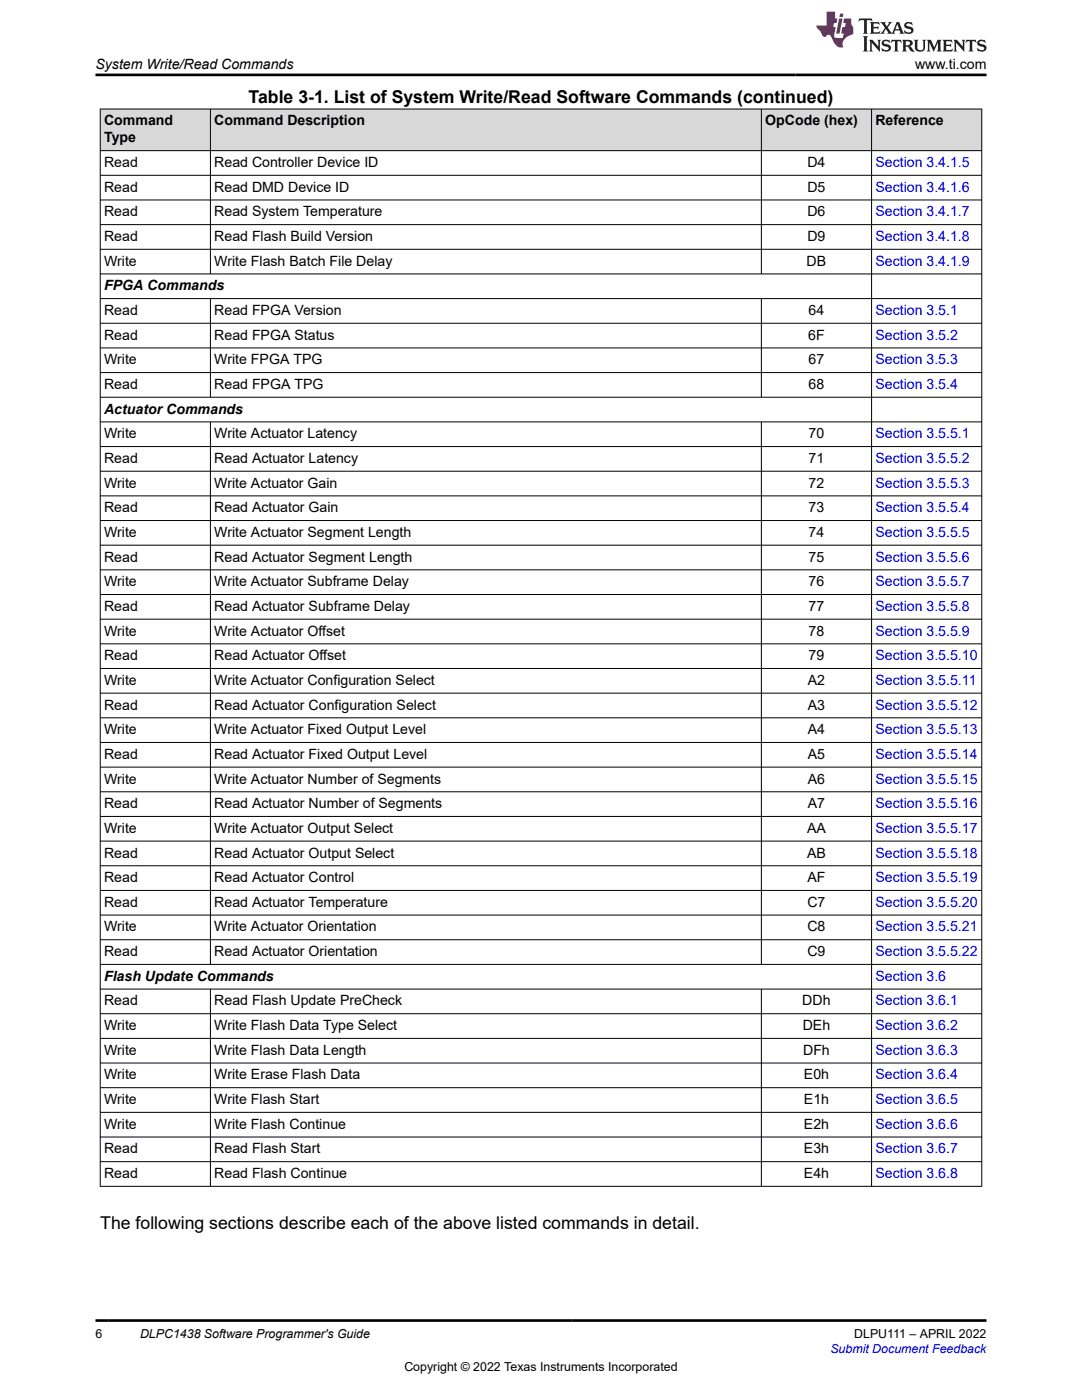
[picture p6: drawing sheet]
<svg xmlns="http://www.w3.org/2000/svg" width="216mm" height="279mm" viewBox="0 0 216 279" stroke-linecap="round" stroke-linejoin="round" font-family="sans-serif">
<defs><g id="words">
<g font-size="3.5">
<text x="49.6" y="20.6">Table 3-1. List of System Write/Read Software Commands (continued)</text>
<text x="20" y="245.2">The following sections describe each of the above listed commands in detail.</text>
</g>
<g font-size="2.8">
<text x="19" y="13.8">System Write/Read Commands</text>
<text x="182.6" y="13.8">www.ti.com</text>
<text x="20.8" y="25">Command</text>
<text x="20.8" y="28.4">Type</text>
<text x="42.8" y="25">Command Description</text>
<text x="152.7" y="25">OpCode (hex)</text>
<text x="174.7" y="25">Reference</text>
<text x="20.8" y="33.3">Read</text>
<text x="42.8" y="33.3">Read Controller Device ID</text>
<text x="161.1" y="33.3">D4</text>
<text x="20.8" y="38.3">Read</text>
<text x="42.8" y="38.3">Read DMD Device ID</text>
<text x="161.1" y="38.3">D5</text>
<text x="20.8" y="43.2">Read</text>
<text x="42.8" y="43.2">Read System Temperature</text>
<text x="161.1" y="43.2">D6</text>
<text x="20.8" y="48.1">Read</text>
<text x="20.8" y="53">Write</text>
<text x="42.8" y="48.1">Read Flash Build Version</text>
<text x="42.8" y="53">Write Flash Batch File Delay</text>
<text x="161" y="53">DB</text>
<text x="161.1" y="48.1">D9</text>
<text x="20.8" y="57.9">FPGA Commands</text>
<text x="20.8" y="62.9">Read</text>
<text x="42.8" y="62.9">Read FPGA Version</text>
<text x="161.3" y="62.9">64</text>
<text x="20.8" y="67.8">Read</text>
<text x="42.8" y="67.8">Read FPGA Status</text>
<text x="161.3" y="67.8">6F</text>
<text x="20.8" y="72.7">Write</text>
<text x="20.8" y="77.6">Read</text>
<text x="42.8" y="72.7">Write FPGA TPG</text>
<text x="42.8" y="77.6">Read FPGA TPG</text>
<text x="161.3" y="72.7">67</text>
<text x="161.3" y="77.6">68</text>
<text x="20.8" y="82.6">Actuator Commands</text>
<text x="20.8" y="87.5">Write</text>
<text x="42.8" y="87.5">Write Actuator Latency</text>
<text x="161.3" y="87.5">70</text>
<text x="20.8" y="92.4">Read</text>
<text x="42.8" y="92.4">Read Actuator Latency</text>
<text x="161.3" y="92.4">71</text>
<text x="20.8" y="97.3">Write</text>
<text x="42.8" y="97.3">Write Actuator Gain</text>
<text x="161.3" y="97.3">72</text>
<text x="20.8" y="102.2">Read</text>
<text x="20.8" y="107.2">Write</text>
<text x="42.8" y="102.2">Read Actuator Gain</text>
<text x="42.8" y="107.2">Write Actuator Segment Length</text>
<text x="161.3" y="102.2">73</text>
<text x="161.3" y="107.2">74</text>
<text x="20.8" y="112.1">Read</text>
<text x="42.8" y="112.1">Read Actuator Segment Length</text>
<text x="161.3" y="112.1">75</text>
<text x="20.8" y="117">Write</text>
<text x="42.8" y="117">Write Actuator Subframe Delay</text>
<text x="161.3" y="117">76</text>
<text x="20.8" y="121.9">Read</text>
<text x="42.8" y="121.9">Read Actuator Subframe Delay</text>
<text x="161.3" y="121.9">77</text>
<text x="20.8" y="126.8">Write</text>
<text x="20.8" y="131.8">Read</text>
<text x="42.8" y="126.8">Write Actuator Offset</text>
<text x="42.8" y="131.8">Read Actuator Offset</text>
<text x="161.3" y="126.8">78</text>
<text x="161.3" y="131.8">79</text>
<text x="20.8" y="136.7">Write</text>
<text x="42.8" y="136.7">Write Actuator Configuration Select</text>
<text x="161.2" y="136.7">A2</text>
<text x="20.8" y="141.6">Read</text>
<text x="42.8" y="141.6">Read Actuator Configuration Select</text>
<text x="161.2" y="141.6">A3</text>
<text x="20.8" y="146.5">Write</text>
<text x="42.8" y="146.5">Write Actuator Fixed Output Level</text>
<text x="161.2" y="146.5">A4</text>
<text x="20.8" y="151.4">Read</text>
<text x="42.8" y="151.4">Read Actuator Fixed Output Level</text>
<text x="161.2" y="151.4">A5</text>
<text x="20.8" y="156.4">Write</text>
<text x="20.8" y="161.3">Read</text>
<text x="42.8" y="156.4">Write Actuator Number of Segments</text>
<text x="42.8" y="161.3">Read Actuator Number of Segments</text>
<text x="161.2" y="156.4">A6</text>
<text x="161.2" y="161.3">A7</text>
<text x="20.8" y="166.2">Write</text>
<text x="42.8" y="166.2">Write Actuator Output Select</text>
<text x="161" y="166.2">AA</text>
<text x="20.8" y="171.1">Read</text>
<text x="42.8" y="171.1">Read Actuator Output Select</text>
<text x="161" y="171.1">AB</text>
<text x="20.8" y="176.1">Read</text>
<text x="42.8" y="176.1">Read Actuator Control</text>
<text x="161.1" y="176.1">AF</text>
<text x="20.8" y="181">Read</text>
<text x="20.8" y="185.9">Write</text>
<text x="42.8" y="181">Read Actuator Temperature</text>
<text x="42.8" y="185.9">Write Actuator Orientation</text>
<text x="161.1" y="181">C7</text>
<text x="161.1" y="185.9">C8</text>
<text x="20.8" y="190.8">Read</text>
<text x="42.8" y="190.8">Read Actuator Orientation</text>
<text x="161.1" y="190.8">C9</text>
<text x="20.8" y="195.7">Flash Update Commands</text>
<text x="20.8" y="200.7">Read</text>
<text x="42.8" y="200.7">Read Flash Update PreCheck</text>
<text x="160.1" y="200.7">DDh</text>
<text x="20.8" y="205.6">Write</text>
<text x="42.8" y="205.6">Write Flash Data Type Select</text>
<text x="160.2" y="205.6">DEh</text>
<text x="20.8" y="210.5">Write</text>
<text x="20.8" y="215.4">Write</text>
<text x="42.8" y="210.5">Write Flash Data Length</text>
<text x="42.8" y="215.4">Write Erase Flash Data</text>
<text x="160.3" y="210.5">DFh</text>
<text x="160.4" y="215.4">E0h</text>
<text x="20.8" y="220.3">Write</text>
<text x="42.8" y="220.3">Write Flash Start</text>
<text x="160.4" y="220.3">E1h</text>
<text x="20.8" y="225.3">Write</text>
<text x="42.8" y="225.3">Write Flash Continue</text>
<text x="160.4" y="225.3">E2h</text>
<text x="20.8" y="230.2">Read</text>
<text x="42.8" y="230.2">Read Flash Start</text>
<text x="160.4" y="230.2">E3h</text>
<text x="20.8" y="235.1">Read</text>
<text x="42.8" y="235.1">Read Flash Continue</text>
<text x="160.4" y="235.1">E4h</text>
</g>
<g font-size="2.8" fill="#00f">
<text x="174.7" y="33.3">Section 3.4.1.5</text>
<text x="174.7" y="38.3">Section 3.4.1.6</text>
<text x="174.7" y="43.2">Section 3.4.1.7</text>
<text x="174.7" y="48.1">Section 3.4.1.8</text>
<text x="174.7" y="53">Section 3.4.1.9</text>
<text x="174.7" y="62.9">Section 3.5.1</text>
<text x="174.7" y="67.8">Section 3.5.2</text>
<text x="174.7" y="72.7">Section 3.5.3</text>
<text x="174.7" y="77.6">Section 3.5.4</text>
<text x="174.7" y="87.5">Section 3.5.5.1</text>
<text x="174.7" y="92.4">Section 3.5.5.2</text>
<text x="174.7" y="97.3">Section 3.5.5.3</text>
<text x="174.7" y="102.2">Section 3.5.5.4</text>
<text x="174.7" y="107.2">Section 3.5.5.5</text>
<text x="174.7" y="112.1">Section 3.5.5.6</text>
<text x="174.7" y="117">Section 3.5.5.7</text>
<text x="174.7" y="121.9">Section 3.5.5.8</text>
<text x="174.7" y="126.8">Section 3.5.5.9</text>
<text x="174.7" y="131.8">Section 3.5.5.10</text>
<text x="174.7" y="136.7">Section 3.5.5.11</text>
<text x="174.7" y="141.6">Section 3.5.5.12</text>
<text x="174.7" y="146.5">Section 3.5.5.13</text>
<text x="174.7" y="151.4">Section 3.5.5.14</text>
<text x="174.7" y="156.4">Section 3.5.5.15</text>
<text x="174.7" y="161.3">Section 3.5.5.16</text>
<text x="174.7" y="166.2">Section 3.5.5.17</text>
<text x="174.7" y="171.1">Section 3.5.5.18</text>
<text x="174.7" y="176.1">Section 3.5.5.19</text>
<text x="174.7" y="181">Section 3.5.5.20</text>
<text x="174.7" y="185.9">Section 3.5.5.21</text>
<text x="174.7" y="190.8">Section 3.5.5.22</text>
<text x="174.7" y="195.7">Section 3.6</text>
<text x="174.7" y="200.7">Section 3.6.1</text>
<text x="174.7" y="205.6">Section 3.6.2</text>
<text x="174.7" y="210.5">Section 3.6.3</text>
<text x="174.7" y="215.4">Section 3.6.4</text>
<text x="174.7" y="220.3">Section 3.6.5</text>
<text x="174.7" y="225.3">Section 3.6.6</text>
<text x="174.7" y="230.2">Section 3.6.7</text>
<text x="174.7" y="235.1">Section 3.6.8</text>
</g>
<g font-size="2.5">
<text x="19" y="267.1">6</text>
<text x="27.9" y="267.1">DLPC1438 Software Programmer's Guide</text>
<text x="170.4" y="267.1">DLPU111 – APRIL 2022</text>
<text x="80.7" y="273.5">Copyright © 2022 Texas Instruments Incorporated</text>
</g>
<text font-size="2.5" fill="#00f" x="165.7" y="270">Submit Document Feedback</text>
</g></defs>
<g fill="#d8d8d8">
<path d="M20 21.8h175.9v8.3h-175.9z" fill-rule="evenodd"/>
<path d="M20.1 21.8h21.8v8.2h-21.8z" fill-rule="evenodd"/>
<path d="M42 21.8h109.9v8.2h-109.9z" fill-rule="evenodd"/>
<path d="M152 21.8h21.9v8.2h-21.9z" fill-rule="evenodd"/>
<path d="M174 21.8h21.8v8.2h-21.8z" fill-rule="evenodd"/>
</g>
<g fill="none" stroke="#000" stroke-width=".2">
<path d="M19.9 21.8h176.1M19.9 30.1h176.1M19.9 35h176.1M19.9 39.9h176.1M20 21.7v215.1M42 21.7v33M151.9 21.7v33M173.9 21.7v215.1M195.9 21.7v215.1M19.9 44.8h176.1M19.9 49.8h176.1M19.9 54.7h176.1"/>
<path d="M19.9 59.6h176.1M42 59.6v19.7M151.9 59.6v19.7M19.9 64.5h176.1M19.9 69.4h176.1M19.9 74.4h176.1M19.9 79.3h176.1M19.9 84.2h176.1M19.9 89.1h176.1M19.9 94h176.1M19.9 99h176.1M42 84.2v108.3"/>
<path d="M151.9 84.2v108.3M19.9 103.9h176.1M19.9 108.8h176.1M19.9 113.7h176.1M19.9 118.6h176.1M19.9 123.6h176.1M19.9 128.5h176.1M19.9 133.4h176.1M19.9 138.3h176.1M19.9 143.3h176.1M19.9 148.2h176.1M19.9 153.1h176.1"/>
<path d="M19.9 158h176.1M19.9 162.9h176.1M19.9 167.9h176.1M19.9 172.8h176.1M19.9 177.7h176.1M19.9 182.6h176.1M19.9 187.5h176.1M19.9 192.5h176.1M19.9 197.4h176.1M42 197.4v39.4M151.9 197.4v39.4M19.9 202.3h176.1"/>
<path d="M19.9 207.2h176.1M19.9 212.2h176.1M19.9 217.1h176.1M19.9 222h176.1M19.9 226.9h176.1M19.9 231.8h176.1M19.9 236.8h176.1"/>
</g>
<path d="M171.5 3.7l-.2 .6 .5-.3h.6v.2v2.2l-.2 .3h1l-.2-.3v-2.2v-.2h.5l.5 .3-.1-.6zM173.6 4.4l.2 .4v1.6l-.2 .3h1.9l.1-.6a1.08 1.08 0 0 1-1.3 .2v-.6h.6l.4 .1v-.6l-.4 .2h-.6v-.6l.2-.1a1 1 0 0 1 1 .3l-.1-.6zM175.7 4.4l.9 1.2-1 1.1h.9l-.2-.2 .5-.7 .4 .7-.2 .2h1.6l-.2-.2 .2-.4h.9l.1 .4-.1 .2h.9l-.2-.3-.8-2h-.5l-.9 2.2-.9-1.1 .9-1.1h-.8l.2 .2-.4 .7-.4-.7 .2-.2zM179 4.8l.4 1h-.7zM180.7 4.6a.65 .65 0 0 0-.2 .7 .65 .65 0 0 0 .6 .4l.6 .2 .1 .2a.79 .79 0 0 1-.7 .4 .79 .79 0 0 1-.7-.5l.1 .7 .2-.1a.93 .93 0 0 0 1.1 .1 .93 .93 0 0 0 .4-.9 1.46 1.46 0 0 0-1.2-.6l-.1-.4a1.09 1.09 0 0 1 1.2 .2l-.2-.6-.1 .1-.5-.1zM172.2 7.2l.2 .4v2.3l-.2 .4h1l-.2-.4v-2.3l.2-.4zM173.4 7.9l.2 .4v1.6l-.2 .4h.8l-.3-.4 .1-1.4 1.6 1.8v-2l.2-.4h-.7l.1 .3 .1 1.1-1.2-1.4zM176.2 8.1a.65 .65 0 0 0-.2 .7 .65 .65 0 0 0 .6 .4l.6 .2 .1 .3a.79 .79 0 0 1-.7 .3 .79 .79 0 0 1-.7-.5l.1 .8 .2-.1a.93 .93 0 0 0 1.1 0 .93 .93 0 0 0 .4-.9 1.46 1.46 0 0 0-1.2-.6l-.1-.4a1.09 1.09 0 0 1 1.2 .2l-.1-.6-.2 .1-.5-.1zM177.9 7.9l-.1 .7a.63 .63 0 0 1 .8-.4v1.7l-.3 .4h1l-.2-.4v-1.7a.66 .66 0 0 1 .8 .4l-.1-.7zM180 7.9l.2 .4v1.6l-.2 .4h1l-.2-.2-.1-.8 .5 .1 .1 .1a.79 .79 0 0 0 1.2 .7l-1-1a.61 .61 0 0 0 .6-.6 .61 .61 0 0 0-.5-.6zM180.8 8.3l.1-.1a.47 .47 0 0 1 .5 .1 .47 .47 0 0 1 .1 .5l-.1 .2h-.7zM182.3 7.9l.2 .3a2.27 2.27 0 0 0 .4 1.9 1.04 1.04 0 0 0 1.7-.6v-1.3l.2-.3h-.8l.2 .4v1.2a.6 .6 0 0 1-.6 .5 .6 .6 0 0 1-.6-.5v-1.2l.3-.4zM184.9 7.9l.2 .4v1.6l-.2 .4h.8l-.3-.4v-1.5l.9 1.9 .9-1.9v1.5l-.3 .4h1l-.2-.4v-1.6l.2-.4h-.8l-.7 1.6-.6-1.6zM188.1 7.9l.2 .4v1.6l-.2 .4h1.9l.1-.6a1.09 1.09 0 0 1-1.3 .1v-.6h.6l.4 .2v-.7l-.4 .2h-.6v-.5l.2-.2a1.01 1.01 0 0 1 1 .3l-.1-.6zM190.2 7.9l.3 .4v1.6l-.3 .4h.8l-.2-.4v-1.4l1.6 1.8v-2l.2-.4h-.7l.2 .3v1.1l-1.2-1.4zM192.8 7.9l-.1 .7a.63 .63 0 0 1 .8-.4v1.7l-.3 .4h1l-.2-.4v-1.7a.66 .66 0 0 1 .8 .4l-.1-.7zM195.2 8.1a.65 .65 0 0 0-.2 .7 .65 .65 0 0 0 .6 .4l.6 .2 .2 .3a.79 .79 0 0 1-.7 .3 .79 .79 0 0 1-.7-.5l.1 .8 .2-.1a.93 .93 0 0 0 1 0 .93 .93 0 0 0 .5-.9 1.46 1.46 0 0 0-1.3-.6v-.4a1.09 1.09 0 0 1 1.2 .2l-.2-.6-.2 .1-.5-.1z" fill="#231f20"/>
<path d="M164.9 2.3v2.8h-2l.1 .4 .8 .9a.95 .95 0 0 0 1 .9 .59 .59 0 0 1 .5-.3 .59 .59 0 0 1 .5 .3l.4 .8a1.59 1.59 0 0 0 2.1 1.3 1.61 1.61 0 0 1 1-2.2l1-.4-.1-1.4a1.59 1.59 0 0 1-.3-1.7h-1.5l-.2 .9h.6l-.2 .8h-.5l-.2 1v.3h.4l-.1 .9h-.7a.73 .73 0 0 1-1-.6l.3-1.6h-.5l.1-.8h.5l.2-.9h-.5v-1.4zM167.4 3.7l-.6 3h.7l.6-3zM167.6 2.7l-.1 .7h.7l.1-.7z" fill="#ed1c24"/>
<path d="M19 15h177.8M19 263.5h177.8" fill="none" stroke="#000" stroke-width=".53"/>
<use href="#words"/>
</svg>
